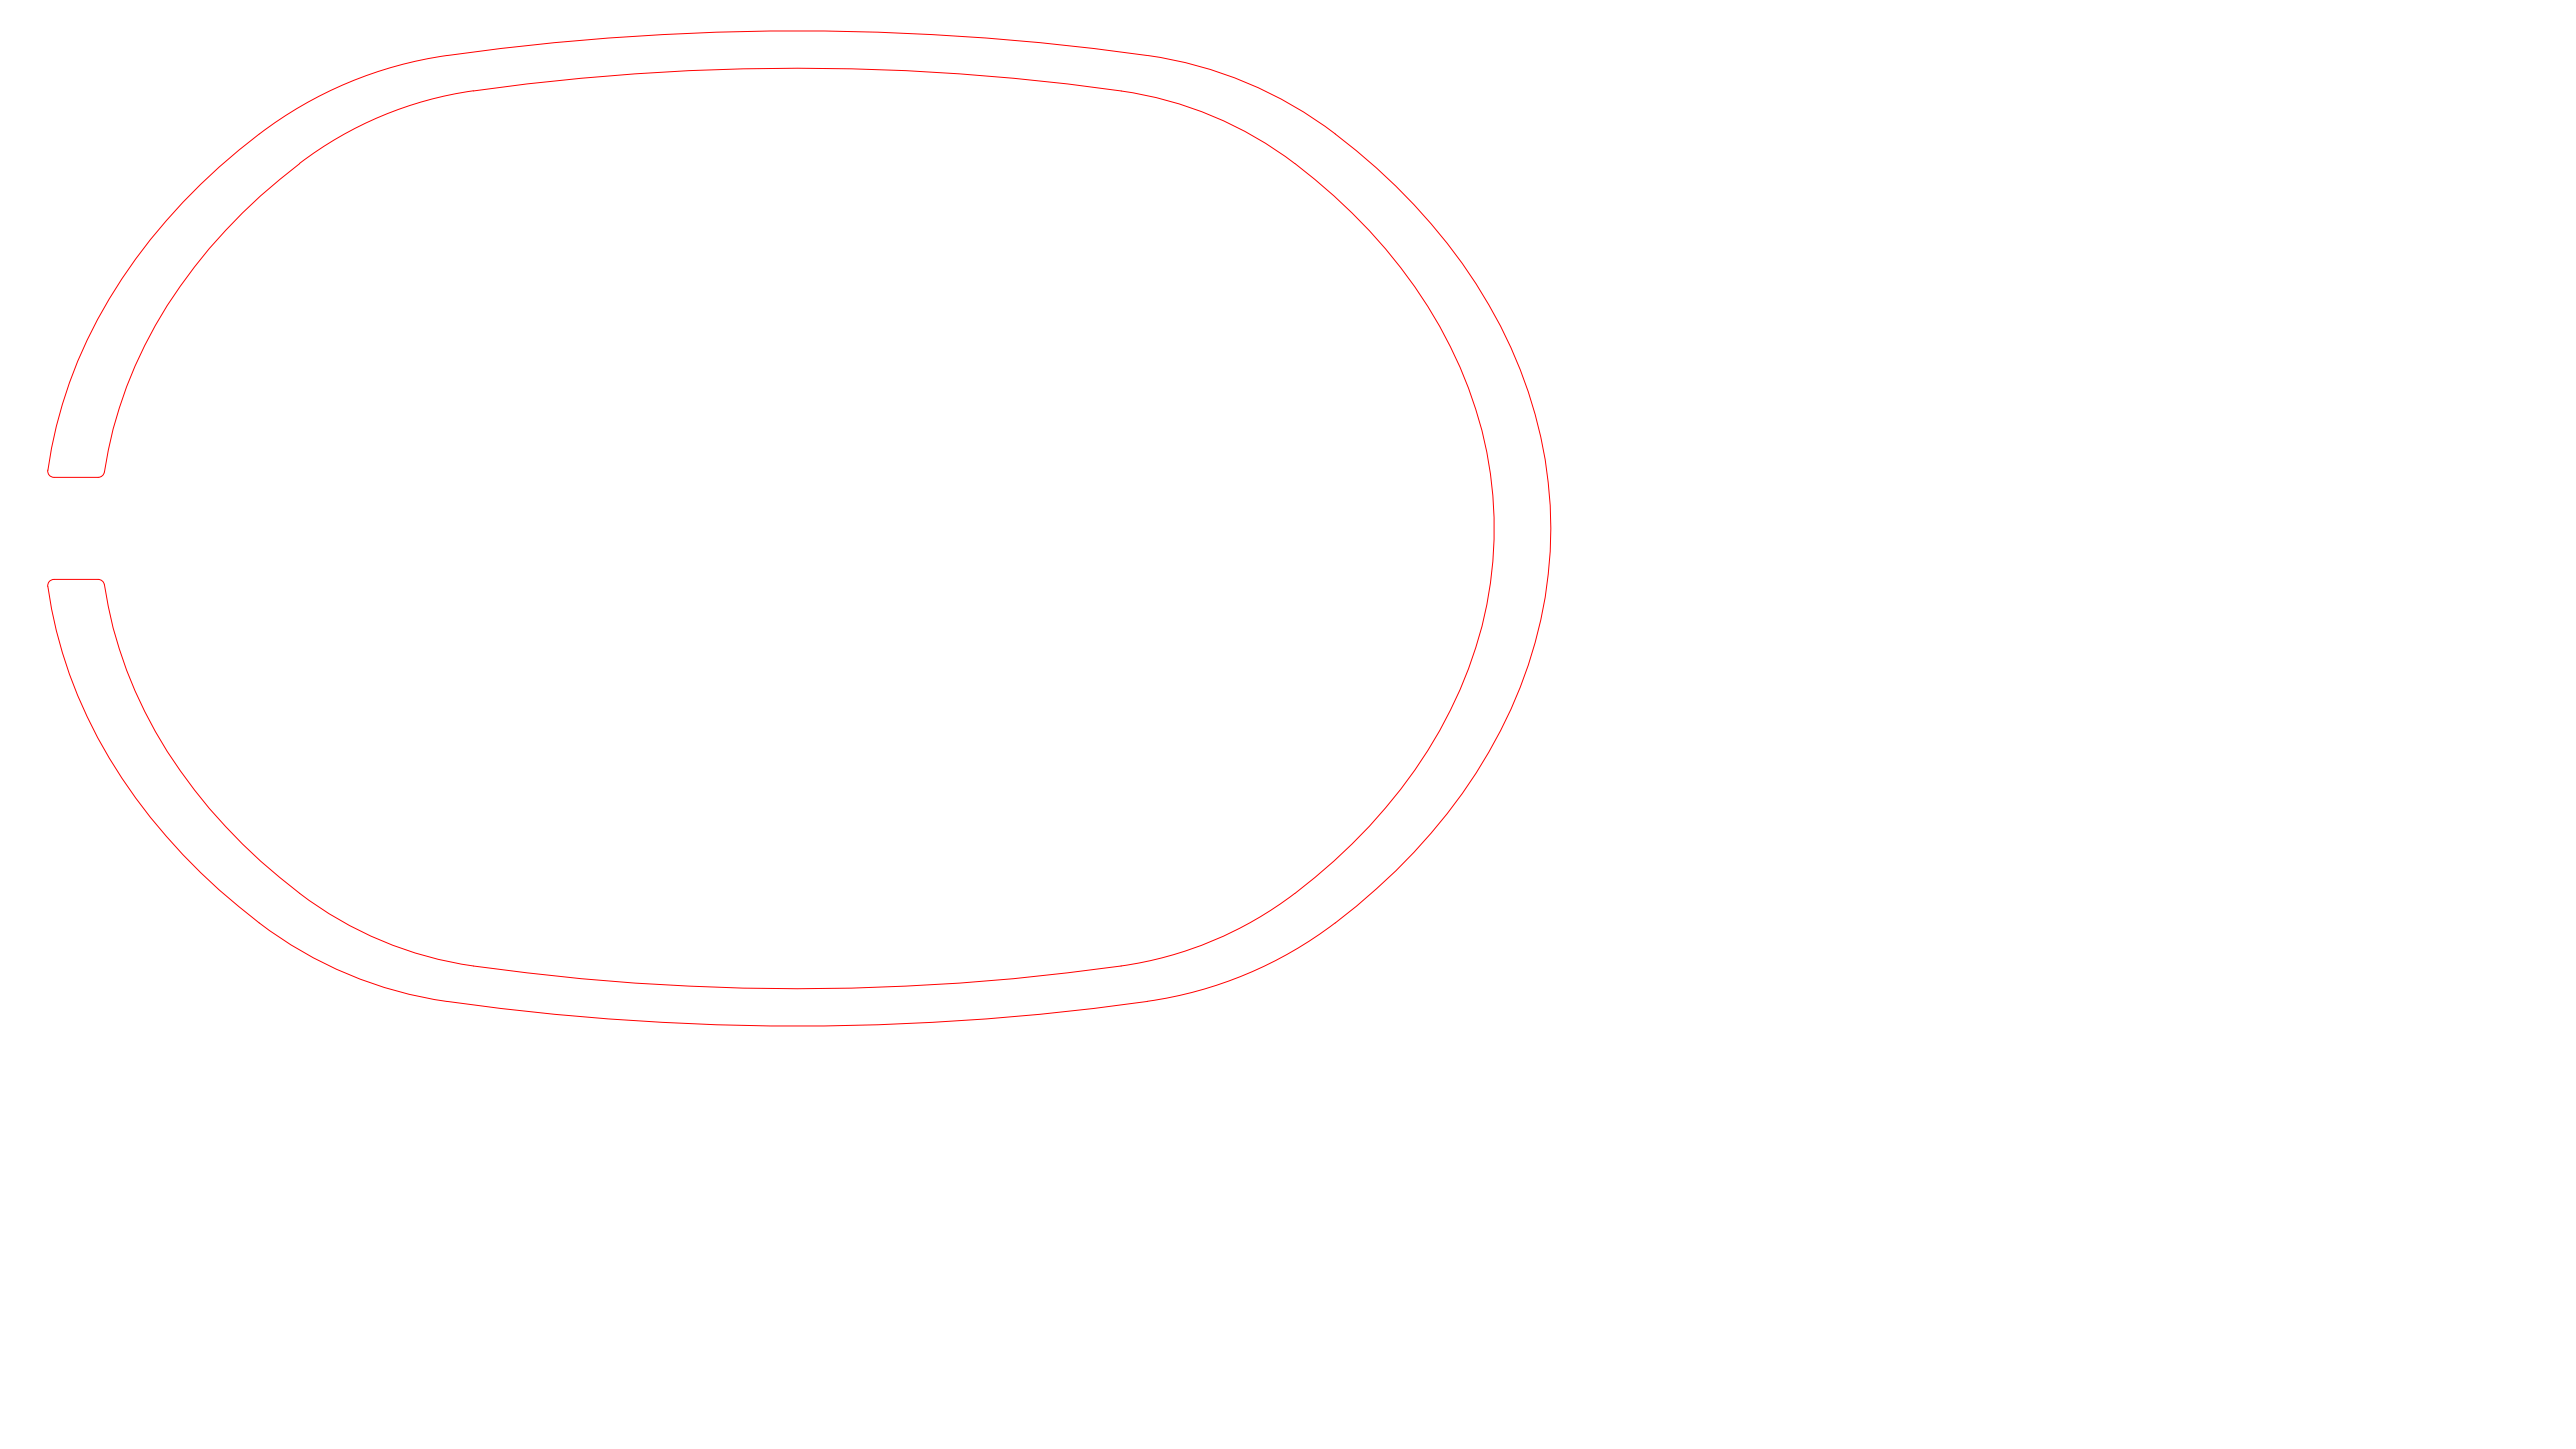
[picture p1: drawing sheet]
<svg xmlns="http://www.w3.org/2000/svg" width="813mm" height="457mm" viewBox="0 0 813 457" stroke-linecap="round" stroke-linejoin="round" font-family="sans-serif">
<!-- layer: Laser -->
<g fill="none" stroke="#f00" stroke-width=".32">
<path d="M149.4 28.7a724.9 724.9 0 0 1 209.3 .8 117.4 117.4 0 0 1 49.9 22.1M149.4 28.6a117.5 117.5 0 0 0-54.9 23M94.6 51.6a164.5 164.5 0 0 0-52 63.9 133.7 133.7 0 0 0-9.8 33.9l-.9 1-.9 .2M408.6 51.6a164.9 164.9 0 0 1 52.1 64.3 126.2 126.2 0 0 1-6.4 114.6 170.5 170.5 0 0 1-45.7 51.4M421.3 42.3a182 182 0 0 1 52.2 60.6 136.3 136.3 0 0 1 0 127.7 181.4 181.4 0 0 1-52.2 60.6M421.4 42.3a127 127 0 0 0-59.3-24.8 784.6 784.6 0 0 0-226.3 .9 127 127 0 0 0-54 23.9 177.1 177.1 0 0 0-57.3 71.7 142.9 142.9 0 0 0-9.4 34.4M15.1 148.3a2 2 0 0 0 1.9 2.3M17.1 150.6h13.9M15.1 185.1a151.7 151.7 0 0 0 37.4 78.7 173 173 0 0 0 42.8 36.4 127 127 0 0 0 45.8 15.8 788.4 788.4 0 0 0 221 0M17 182.8a2 2 0 0 0-1.9 2.3M17.1 182.8h13.9M31 182.8l.9 .2 .9 1.1a140.7 140.7 0 0 0 33.2 71 180.4 180.4 0 0 0 28.6 26.8"/>
<path d="M94.5 281.9a117.6 117.6 0 0 0 54.9 22.9 731.4 731.4 0 0 0 204.4 0M408.6 281.9a117.4 117.4 0 0 1-54.9 22.9M421.3 291.2a127 127 0 0 1-59.3 24.7"/>
</g>
</svg>
